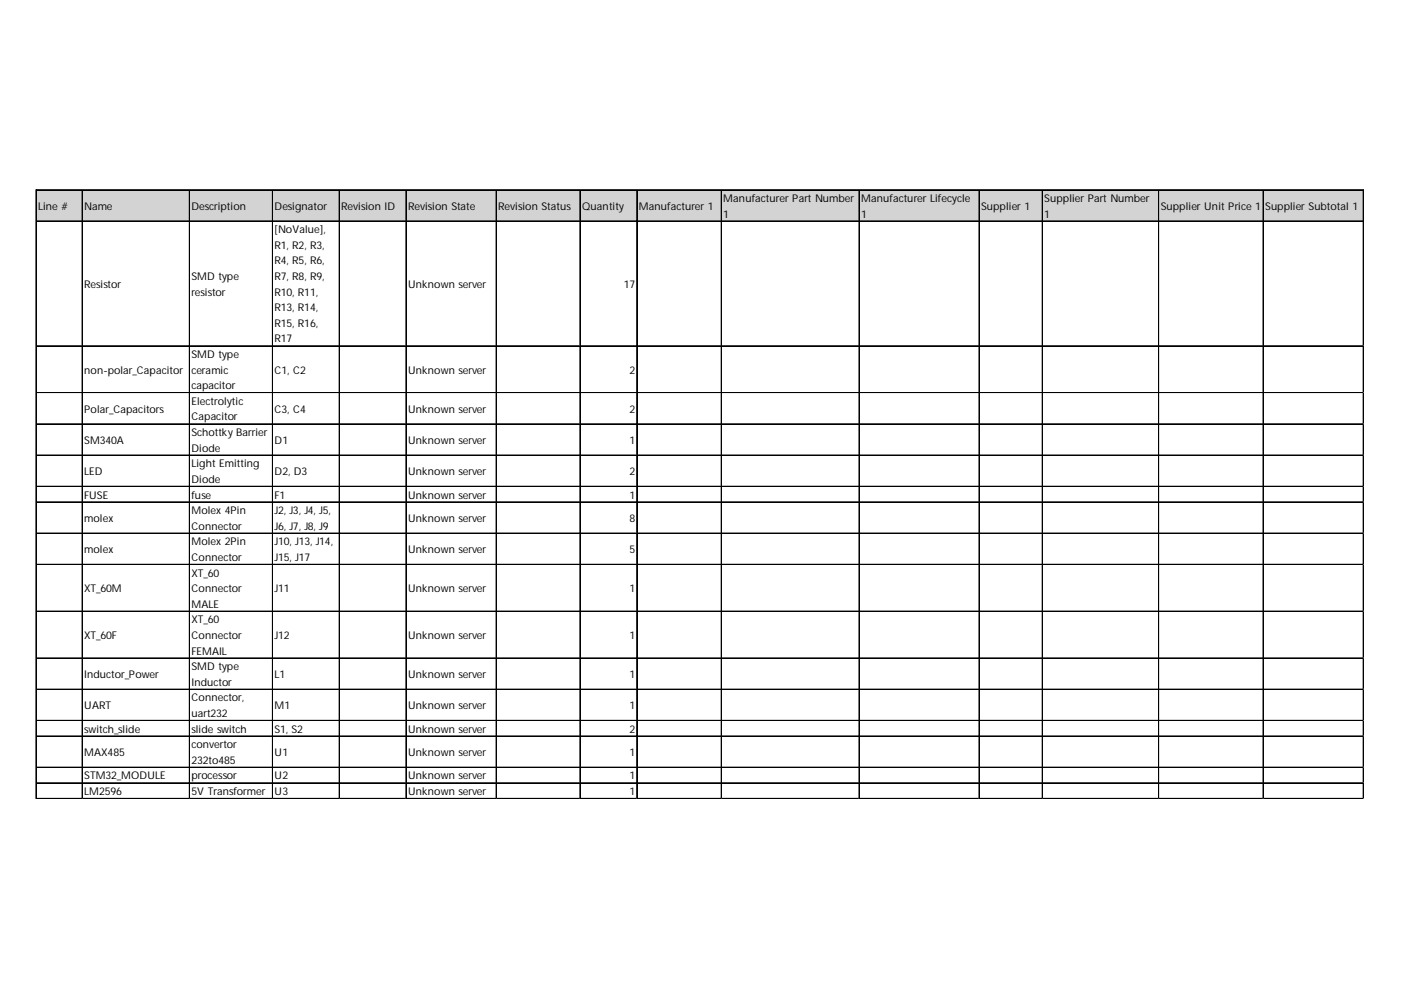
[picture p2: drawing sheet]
<svg xmlns="http://www.w3.org/2000/svg" width="297mm" height="210mm" viewBox="0 0 297 210" stroke-linecap="round" stroke-linejoin="round" font-family="sans-serif">
<defs><g id="words">
<g font-size="2.3">
<text x="8.1" y="44.5">Line #</text>
<text x="17.9" y="44.5">Name</text>
<text x="40.6" y="44.5">Description</text>
<text x="58.2" y="44.5">Designator</text>
<text x="72.4" y="44.5">Revision ID</text>
<text x="86.5" y="44.5">Revision State</text>
<text x="105.6" y="44.5">Revision Status</text>
<text x="123.4" y="44.5">Quantity</text>
<text x="135.4" y="44.5">Manufacturer 1</text>
<text x="153.4" y="42.8">Manufacturer Part Number</text>
<text x="153.4" y="46.1">1</text>
<text x="182.6" y="42.8">Manufacturer Lifecycle</text>
<text x="182.6" y="46.1">1</text>
<text x="208" y="44.5">Supplier 1</text>
<text x="221.4" y="42.8">Supplier Part Number</text>
<text x="221.4" y="46.1">1</text>
<text x="246.1" y="44.5">Supplier Unit Price 1</text>
<text x="268.2" y="44.5">Supplier Subtotal 1</text>
<text x="58.2" y="49.4">[NoValue],</text>
<text x="58.2" y="52.7">R1, R2, R3,</text>
<text x="40.6" y="59.4">SMD type</text>
<text x="58.2" y="56.1">R4, R5, R6,</text>
<text x="58.2" y="59.4">R7, R8, R9,</text>
<text x="17.9" y="61">Resistor</text>
<text x="40.6" y="62.7">resistor</text>
<text x="58.2" y="62.7">R10, R11,</text>
<text x="58.2" y="66">R13, R14,</text>
<text x="86.5" y="61">Unknown server</text>
<text x="132.3" y="61">17</text>
<text x="58.2" y="69.3">R15, R16,</text>
<text x="40.6" y="75.9">SMD type</text>
<text x="58.2" y="72.6">R17</text>
<text x="17.9" y="79.2">non-polar_Capacitor</text>
<text x="40.6" y="79.2">ceramic</text>
<text x="40.6" y="82.5">capacitor</text>
<text x="58.2" y="79.2">C1, C2</text>
<text x="86.5" y="79.2">Unknown server</text>
<text x="133.5" y="79.2">2</text>
<text x="17.9" y="87.5">Polar_Capacitors</text>
<text x="40.6" y="85.8">Electrolytic</text>
<text x="40.6" y="89.1">Capacitor</text>
<text x="58.2" y="87.5">C3, C4</text>
<text x="86.5" y="87.5">Unknown server</text>
<text x="133.5" y="87.5">2</text>
<text x="17.9" y="94.1">SM340A</text>
<text x="40.6" y="92.5">Schottky Barrier</text>
<text x="40.6" y="95.8">Diode</text>
<text x="58.2" y="94.1">D1</text>
<text x="86.5" y="94.1">Unknown server</text>
<text x="133.5" y="94.1">1</text>
<text x="17.9" y="100.7">LED</text>
<text x="40.6" y="99.1">Light Emitting</text>
<text x="58.2" y="100.7">D2, D3</text>
<text x="86.5" y="100.7">Unknown server</text>
<text x="133.5" y="100.7">2</text>
<text x="17.9" y="105.7">FUSE</text>
<text x="40.6" y="102.4">Diode</text>
<text x="40.6" y="105.7">fuse</text>
<text x="58.2" y="105.7">F1</text>
<text x="86.5" y="105.7">Unknown server</text>
<text x="133.5" y="105.7">1</text>
<text x="17.9" y="110.7">molex</text>
<text x="40.6" y="109">Molex 4Pin</text>
<text x="40.6" y="112.3">Connector</text>
<text x="58.2" y="109">J2, J3, J4, J5,</text>
<text x="58.2" y="112.3">J6, J7, J8, J9</text>
<text x="86.5" y="110.7">Unknown server</text>
<text x="133.5" y="110.7">8</text>
<text x="17.9" y="117.3">molex</text>
<text x="40.6" y="115.6">Molex 2Pin</text>
<text x="40.6" y="118.9">Connector</text>
<text x="58.2" y="115.6">J10, J13, J14,</text>
<text x="58.2" y="118.9">J15, J17</text>
<text x="86.5" y="117.3">Unknown server</text>
<text x="133.5" y="117.3">5</text>
<text x="17.9" y="125.5">XT_60M</text>
<text x="40.6" y="122.2">XT_60</text>
<text x="40.6" y="125.5">Connector</text>
<text x="58.2" y="125.5">J11</text>
<text x="86.5" y="125.5">Unknown server</text>
<text x="133.5" y="125.5">1</text>
<text x="40.6" y="128.9">MALE</text>
<text x="17.9" y="135.5">XT_60F</text>
<text x="40.6" y="132.2">XT_60</text>
<text x="40.6" y="135.5">Connector</text>
<text x="58.2" y="135.5">J12</text>
<text x="86.5" y="135.5">Unknown server</text>
<text x="133.5" y="135.5">1</text>
<text x="17.9" y="143.7">Inductor_Power</text>
<text x="40.6" y="138.8">FEMAIL</text>
<text x="40.6" y="142.1">SMD type</text>
<text x="58.2" y="143.7">L1</text>
<text x="86.5" y="143.7">Unknown server</text>
<text x="133.5" y="143.7">1</text>
<text x="40.6" y="145.4">Inductor</text>
<text x="40.6" y="148.7">Connector,</text>
<text x="17.9" y="150.4">UART</text>
<text x="17.9" y="155.3">switch_slide</text>
<text x="40.6" y="152">uart232</text>
<text x="40.6" y="155.3">slide switch</text>
<text x="58.2" y="150.4">M1</text>
<text x="58.2" y="155.3">S1, S2</text>
<text x="86.5" y="150.4">Unknown server</text>
<text x="86.5" y="155.3">Unknown server</text>
<text x="133.5" y="150.4">1</text>
<text x="133.5" y="155.3">2</text>
<text x="17.9" y="160.3">MAX485</text>
<text x="40.6" y="158.6">convertor</text>
<text x="40.6" y="161.9">232to485</text>
<text x="58.2" y="160.3">U1</text>
<text x="86.5" y="160.3">Unknown server</text>
<text x="133.5" y="160.3">1</text>
<text x="17.9" y="165.3">STM32_MODULE</text>
<text x="40.6" y="165.3">processor</text>
<text x="58.2" y="165.3">U2</text>
<text x="86.5" y="165.3">Unknown server</text>
<text x="133.5" y="165.3">1</text>
<text x="17.9" y="168.6">LM2596</text>
<text x="40.6" y="168.6">5V Transformer</text>
<text x="58.2" y="168.6">U3</text>
<text x="86.5" y="168.6">Unknown server</text>
<text x="133.5" y="168.6">1</text>
</g>
</g></defs>
<path d="M7.7 40.3h281.5v6.7h-281.5z" fill="#d3d3d3"/>
<g fill="none" stroke="#000" stroke-width=".21">
<path d="M7.6 40.2v129.2M7.7 40.2v129.2M7.8 40.2h281.4M7.8 40.3h281.4M7.8 46.8h281.4M7.8 46.9h281.4M17.4 40.4v129M17.5 40.4v129M40.1 40.4v129M40.2 40.4v129M57.8 40.4v129M71.9 40.4v129"/>
<path d="M72 40.4v129M86.1 40.4v129M105.2 40.4v129M105.3 40.4v129M122.9 40.4v129M123 40.4v129M135 40.4v129M135.1 40.4v129M152.9 40.4v129M153 40.4v129M182.1 40.4v129M182.2 40.4v129"/>
<path d="M207.6 40.4v129M221 40.4v129M245.7 40.4v129M267.8 40.4v129M267.9 40.4v129M289 40.4v129M289.1 40.4v129M7.8 73.3h281.4M7.8 73.4h281.4M7.8 83.2h281.4M7.8 83.3h281.4M7.8 89.9h281.4"/>
<path d="M7.8 96.5h281.4M7.8 103.1h281.4M7.8 103.2h281.4M7.8 106.4h281.4M7.8 106.5h281.4M7.8 113h281.4M7.8 113.1h281.4M7.8 119.6h281.4M7.8 119.7h281.4M7.8 129.6h281.4M7.8 139.5h281.4M7.8 139.6h281.4"/>
<path d="M7.8 146.1h281.4M7.8 146.2h281.4M7.8 152.7h281.4M7.8 152.8h281.4M7.8 156h281.4M7.8 156.1h281.4M7.8 162.7h281.4M7.8 166h281.4M7.8 169.3h281.4"/>
</g>
<path d="M7.6 169.4v.1" fill="none" stroke="#e0e0e0" stroke-width=".21"/>
<path d="M7.6 169.4l.2 .1z" fill="#e0e0e0"/>
<path d="M17.4 169.4v.1" fill="none" stroke="#e0e0e0" stroke-width=".21"/>
<path d="M17.4 169.4l.2 .1z" fill="#e0e0e0"/>
<path d="M40.1 169.4v.1" fill="none" stroke="#e0e0e0" stroke-width=".21"/>
<path d="M40.1 169.4l.2 .1z" fill="#e0e0e0"/>
<path d="M57.8 169.4v.1" fill="none" stroke="#e0e0e0" stroke-width=".21"/>
<path d="M57.8 169.4l.1 .1z" fill="#e0e0e0"/>
<path d="M71.9 169.4v.1" fill="none" stroke="#e0e0e0" stroke-width=".21"/>
<path d="M71.9 169.4l.2 .1z" fill="#e0e0e0"/>
<path d="M86.1 169.4v.1" fill="none" stroke="#e0e0e0" stroke-width=".21"/>
<path d="M86.1 169.4l.1 .1z" fill="#e0e0e0"/>
<path d="M105.2 169.4v.1" fill="none" stroke="#e0e0e0" stroke-width=".21"/>
<path d="M105.2 169.4l.1 .1z" fill="#e0e0e0"/>
<path d="M122.9 169.4v.1" fill="none" stroke="#e0e0e0" stroke-width=".21"/>
<path d="M122.9 169.4l.2 .1z" fill="#e0e0e0"/>
<path d="M135 169.4v.1" fill="none" stroke="#e0e0e0" stroke-width=".21"/>
<path d="M135 169.4l.1 .1z" fill="#e0e0e0"/>
<path d="M152.9 169.4v.1" fill="none" stroke="#e0e0e0" stroke-width=".21"/>
<path d="M152.9 169.4l.2 .1z" fill="#e0e0e0"/>
<path d="M182.1 169.4v.1" fill="none" stroke="#e0e0e0" stroke-width=".21"/>
<path d="M182.1 169.4l.2 .1z" fill="#e0e0e0"/>
<path d="M207.6 169.4v.1" fill="none" stroke="#e0e0e0" stroke-width=".21"/>
<path d="M207.6 169.4l.1 .1z" fill="#e0e0e0"/>
<path d="M221 169.4v.1" fill="none" stroke="#e0e0e0" stroke-width=".21"/>
<path d="M221 169.4l.1 .1z" fill="#e0e0e0"/>
<path d="M245.7 169.4v.1" fill="none" stroke="#e0e0e0" stroke-width=".21"/>
<path d="M245.7 169.4l.1 .1z" fill="#e0e0e0"/>
<path d="M267.8 169.4v.1" fill="none" stroke="#e0e0e0" stroke-width=".21"/>
<path d="M267.8 169.4l.1 .1z" fill="#e0e0e0"/>
<path d="M289 169.4v.1" fill="none" stroke="#e0e0e0" stroke-width=".21"/>
<path d="M289 169.4l.2 .1z" fill="#e0e0e0"/>
<path d="M289.2 73.3h.1" fill="none" stroke="#e0e0e0" stroke-width=".21"/>
<path d="M289.2 73.3v.2z" fill="#e0e0e0"/>
<path d="M289.2 83.2h.1" fill="none" stroke="#e0e0e0" stroke-width=".21"/>
<path d="M289.2 83.2v.2z" fill="#e0e0e0"/>
<path d="M289.2 89.9h.1" fill="none" stroke="#e0e0e0" stroke-width=".21"/>
<path d="M289.2 89.9v.1z" fill="#e0e0e0"/>
<path d="M289.2 96.5h.1" fill="none" stroke="#e0e0e0" stroke-width=".21"/>
<path d="M289.2 96.5v.1z" fill="#e0e0e0"/>
<path d="M289.2 103.1h.1" fill="none" stroke="#e0e0e0" stroke-width=".21"/>
<path d="M289.2 103.1v.1z" fill="#e0e0e0"/>
<path d="M289.2 106.4h.1" fill="none" stroke="#e0e0e0" stroke-width=".21"/>
<path d="M289.2 106.4v.1z" fill="#e0e0e0"/>
<path d="M289.2 113h.1" fill="none" stroke="#e0e0e0" stroke-width=".21"/>
<path d="M289.2 113v.2z" fill="#e0e0e0"/>
<path d="M289.2 119.6h.1" fill="none" stroke="#e0e0e0" stroke-width=".21"/>
<path d="M289.2 119.6v.2z" fill="#e0e0e0"/>
<path d="M289.2 129.6h.1" fill="none" stroke="#e0e0e0" stroke-width=".21"/>
<path d="M289.2 129.6v.1z" fill="#e0e0e0"/>
<path d="M289.2 139.5h.1" fill="none" stroke="#e0e0e0" stroke-width=".21"/>
<path d="M289.2 139.5v.1z" fill="#e0e0e0"/>
<path d="M289.2 146.1h.1" fill="none" stroke="#e0e0e0" stroke-width=".21"/>
<path d="M289.2 146.1v.2z" fill="#e0e0e0"/>
<path d="M289.2 152.7h.1" fill="none" stroke="#e0e0e0" stroke-width=".21"/>
<path d="M289.2 152.7v.2z" fill="#e0e0e0"/>
<path d="M289.2 156h.1" fill="none" stroke="#e0e0e0" stroke-width=".21"/>
<path d="M289.2 156v.2z" fill="#e0e0e0"/>
<path d="M289.2 162.7h.1" fill="none" stroke="#e0e0e0" stroke-width=".21"/>
<path d="M289.2 162.7v.1z" fill="#e0e0e0"/>
<path d="M289.2 166h.1" fill="none" stroke="#e0e0e0" stroke-width=".21"/>
<path d="M289.2 166v.1z" fill="#e0e0e0"/>
<path d="M289.2 169.3h.1" fill="none" stroke="#e0e0e0" stroke-width=".21"/>
<path d="M289.2 169.3v.1z" fill="#e0e0e0"/>
<use href="#words"/>
</svg>
